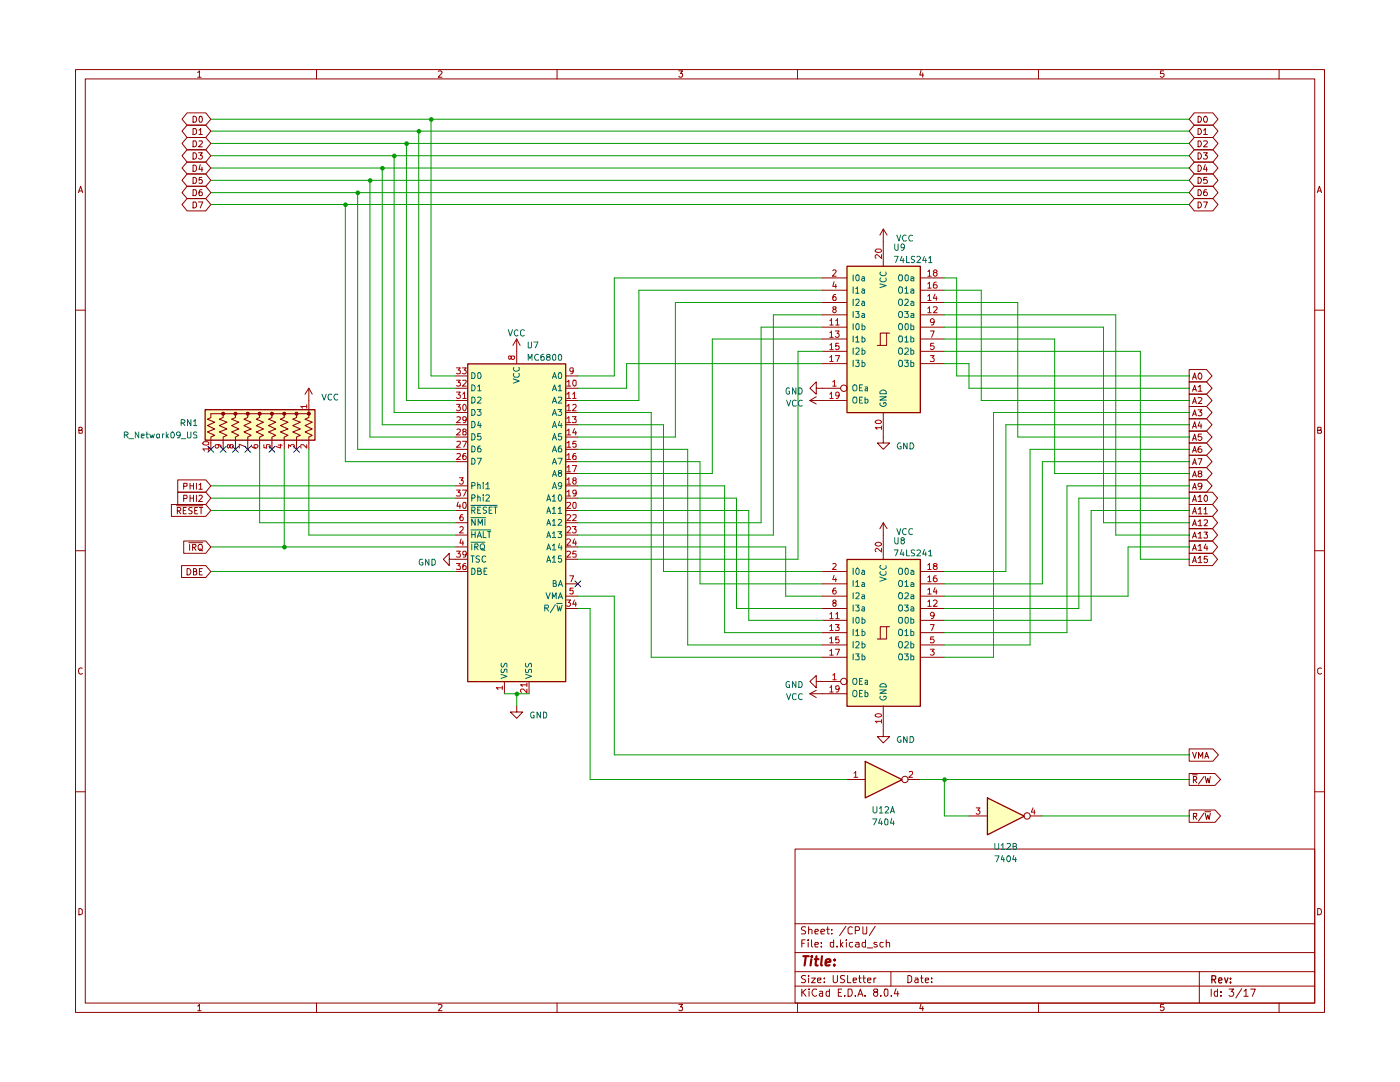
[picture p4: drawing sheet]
<svg xmlns="http://www.w3.org/2000/svg" width="279mm" height="216mm" viewBox="0 0 279 216" stroke-linecap="round" stroke-linejoin="round" font-family="sans-serif">
<g fill="none" stroke="#900000" stroke-width=".2">
<path d="M15.1 13.9h249.2v188.1h-249.2zM17 15.7h245.4v184.5h-245.4zM39.5 14.5l.3-.4v1.3M39.5 15.4h.6M63.2 13.9v1.8M87.5 14.2l.5-.1 .2 .3-.7 1h.7M111.2 13.9v1.8M135.5 14.1h.7l-.4 .5h.3v.7l-.5 .1-.1-.2M159.2 13.9v1.8M183.8 14.1l-.2 .9h.7M184.1 14.6v.8M207.3 13.9v1.8"/>
<path d="M232.2 14.1h-.6v.6l.6-.1 .1 .2v.4l-.2 .2h-.4l-.1-.2M255.3 13.9v1.8M15.7 38.4l.4-1.2 .4 1.2M15.7 38.1h.6M262.9 38.4l.4-1.2 .4 1.2M263.1 38.1h.6M15.1 61.9h1.9M262.4 61.9h1.9M15.7 85.9h.5l.2-.3-.1-.3h-.6v1.1h.6l.1-.5h-.2M263 85.9l.6-.1v-.5h-.6v1.1h.7v-.4v-.1h-.3M15.1 109.9h1.9M262.4 109.9h1.9"/>
<path d="M16.4 133.3a.58 .58 0 0 0-.8 .6 .58 .58 0 0 0 .8 .6v-.1M263.7 133.3h-.3l-.4 .2 .1 .9 .3 .1 .3-.1M15.1 158h1.9M262.4 158h1.9M158.7 169.4h103.7v30.8h-103.7zM15.7 181.3l.6 .1 .1 .2v.7l-.4 .2h-.3zM158.7 196.8h103.7M158.7 193.9h103.7M158.7 190.1h103.7M158.7 184.3h103.7M160 197.4v1.4M160 188.2h.5"/>
<path d="M160.2 198l.7 .8M160.7 187.5h-.7v1.5M160.8 194.7l-.6-.1-.3 .3a.74 .74 0 0 0 .8 .6l.1 .3-.3 .3-.6-.1M160.8 185l-.6-.1-.2 .2v.4l.5 .2 .3 .4-.2 .3h-.7M160.9 197.4l-.9 .7M161.3 187.5v.2M161.3 188v1M161.4 194.6v.2M161.4 185.6l.2-.2 .5 .2v.8M161.4 184.9v1.5M161.4 195.2v.9M161.5 197.4h.1"/>
<path d="M161.5 197.8v1M162 195.2h.7l-.7 .9h.7M162 187.5v1.3l.1 .2M162.6 188.5l.7-.1-.1-.4h-.5l-.1 .2v.6l.2 .2 .4-.1M162.6 185.9l.7-.1-.1-.4h-.4l-.2 .2v.6l.1 .2h.5M163 197.4h-.6a.79 .79 0 0 0-.3 .8 .79 .79 0 0 0 .6 .6l.3-.2M163.2 195.6l.6-.1v-.3h-.6v.1v.7h.6M163.6 197.9h.6v.9M163.8 185.9l.8-.1-.1-.3-.4-.1-.3 .2 .1 .8h.6M163.9 188.8v.2M163.9 188v.2M164.2 198.1l-.6 .2-.1 .2 .2 .3 .5-.1"/>
<path d="M164.5 195.9v.2M164.5 195.2v.1M164.9 185.4h.6M165.2 184.9v1.3l.1 .2h.2M165.5 197.9l-.4-.1-.3 .3 .1 .6h.6M165.5 197.4v1.4M166 186.3v.1M166 185.5v.1M166.3 194.6l.1 1.4a.52 .52 0 0 0 .7-.2v-1.2M166.4 188l-.7 .1v.7l.2 .2 .5-.1M166.4 187.5v1.5M167 188.8v.2"/>
<path d="M167.3 198h.5M167.7 187.5v1.5M167.8 188.4l.4 .6M168 197.4h-.7v1.4h.7M168.2 188l-.5 .6M168.6 198.6v.2M168.6 194.7h-.8a.57 .57 0 0 0 .1 .6 .57 .57 0 0 0 .6 .2l.1 .3a.6 .6 0 0 1-.9 .2M168.8 184.8l-1.2 1.9M168.9 187.5v.2M168.9 188v1M169.2 194.6v1.5h.6M169.2 197.4h.6a.94 .94 0 0 1-.1 1.4h-.5z"/>
<path d="M170.1 185.1l-.4-.2-.5 .4 .1 .9 .2 .2 .6-.1M170.2 188h-.5l-.2 .3v.4l.3 .3 .4-.1M170.3 195.6l.6-.1v-.3h-.6v.1v.7h.6M170.7 198.6v.2M170.7 185.7h.6a.41 .41 0 0 0 .2-.4 .41 .41 0 0 0-.2-.4h-.6v1.5M170.8 188h.6v1M171.2 198.8l.5-1.4 .5 1.4M171.4 195.2h.5M171.4 198.4h.6M171.4 188.4h-.5l-.2 .2v.2l.2 .2 .5-.1M171.5 194.6v1.2l.4 .3M172.2 184.9l.1 1.5h.6l.1-1.5"/>
<path d="M172.2 195.2h.5M172.4 194.6v1.2l.2 .3h.1M172.6 198.6v.2M172.7 188h-.5l-.2 .3v.4l.3 .3 .4-.1M172.7 187.5v1.5M173.1 189.1h1.1M173.1 195.6l.7-.1-.1-.3h-.5l-.1 .1 .1 .7h.5M174.4 195.2v.9M174.7 198l-.4-.3 .2-.3h.6l.1 .3-.3 .3a.45 .45 0 0 0-.5 .1 .45 .45 0 0 0 0 .5l.1 .1a.44 .44 0 0 0 .6-.1 .44 .44 0 0 0-.2-.6M174.7 184.8l-1.2 1.9M174.8 195.2h-.2l-.2 .2M175 188h-.5l-.1 .3 .6 .3 .1 .2-.3 .2-.4-.1"/>
<path d="M175.8 198.6v.2M176.3 188h-.5l-.2 .3v.4l.3 .3 .4-.1M176.5 197.4h.5l.2 .2v.9l-.3 .3a.99 .99 0 0 1-.4-1.4zM176.9 188.1l.6-.1v1M176.9 187.5v1.5M177.8 193.9v2.9M177.9 198.6v.2M178.8 197.3l-.3 1h.9M179.2 197.8v1M181.2 194.6h.3l.4 .4v.7l-.4 .4h-.3zM182.6 195.2h.5l.1 .9M183.2 195.5h-.5l-.2 .2 .2 .4 .5-.1"/>
<path d="M183.7 195.2h.5M183.9 194.6v1.2l.3 .3M184.7 195.6l.6-.1v-.3h-.6v.1v.7h.6M185.9 195.9v.2M185.9 195.2v.1M239.4 193.9v6.3M241.7 197.4v1.4M243 197.9l-.4-.1-.3 .3 .1 .6h.6M243 197.4v1.4M243.7 198.6v.2M243.7 197.9v.1M245.3 197.4h.9l-.5 .5h.3l.2 .2-.1 .5-.1 .2h-.5l-.2-.2"/>
<path d="M247.8 197.3l-1.2 1.8M248.2 197.8l.5-.4v1.4M248.2 198.8h.9M249.6 197.4h.9l-.6 1.4M263 181.3a.65 .65 0 0 1 .7 .6 .65 .65 0 0 1-.7 .6zM39.5 200.7l.3-.3v1.3M39.5 201.7h.6M63.2 200.2v1.8M87.5 200.5l.5-.1 .2 .3-.7 1h.7M111.2 200.2v1.8M135.5 200.4h.7l-.4 .5h.3v.7l-.5 .1-.1-.2M159.2 200.2v1.8"/>
<path d="M183.8 200.3l-.2 1h.7M184.1 200.8v.9M207.3 200.2v1.8M232.2 200.4h-.6v.6l.6-.1 .1 .2v.3l-.2 .3h-.4l-.1-.2M255.3 200.2v1.8"/>
</g>
<path d="M241.9 195.5l.6-.1 .1-.6-.7-.1v1.4M242.2 195.5l.4 .6M243.2 195.6l.7-.1-.2-.4-.4 .1-.1 .7 .2 .2 .4-.1M244.4 195.1l.3 1 .4-1M245.6 196v.1M245.6 195.2v.2" fill="none" stroke="#900000" stroke-width=".25"/>
<path d="M160.3 190.8h1.1M160.8 190.8l-.2 1.9M161.9 191.4l-.1 1.3M162 190.8v.2M162.6 191.4h.8M162.9 190.8l-.1 1.8 .4 .1M164 190.8l-.1 1.6 .1 .3M164.8 192.1l.9-.2v-.4a.6 .6 0 0 0-.9 .1v1h.8M166.5 192.5v.2M166.6 191.5v.1" fill="none" stroke="#900000" stroke-width=".42"/>
<g fill="#feffba">
<path d="M169 111.6h14.6v29.3h-14.6z"/>
<path d="M93.3 72.6h19.6v63.4h-19.6z"/>
<path d="M169 53.1h14.6v29.2h-14.6z"/>
<path d="M172.6 151.9l7.4 3.6-7.4 3.7z"/>
<path d="M197 159.2l7.4 3.6-7.4 3.7z"/>
<path d="M40.9 81.7h21.9v6.1h-21.9z"/>
</g>
<g fill="none" stroke="#900000" stroke-width=".2">
<path d="M37.3 34.7h3.8l1 1.3-1 1.2h-3.8l-1-1.2zM37.3 37.2h3.8l1 1.2-1 1.2h-3.8l-1-1.2zM37.3 27.4h3.8l1 1.2-1 1.3h-3.8l-1-1.3zM37.3 29.9h3.8l1 1.2-1 1.2h-3.8l-1-1.2zM37.3 25h3.8l1 1.2-1 1.2h-3.8l-1-1.2zM37.3 22.5h3.8l1 1.3-1 1.2h-3.8l-1-1.2zM37.3 32.3h3.8l1 1.2-1 1.2h-3.8l-1-1.2zM37.3 39.6h3.8l1 1.2-1 1.3h-3.8l-1-1.3zM38.5 35.4h.4l.3 .2v.7l-.2 .3h-.5zM38.5 37.8h.5l.2 .3v.7l-.2 .2h-.5zM38.5 28.1h.5l.2 .3v.6l-.3 .3h-.4zM38.5 30.5h.4l.3 .3v.6l-.3 .3h-.4z"/>
<path d="M38.5 25.7h.5l.2 .2v.7l-.3 .2h-.4zM38.5 23.2h.4l.3 .3v.6l-.2 .3h-.5zM38.5 32.9l.5 .1 .2 .3v.6l-.3 .3h-.4zM39.6 30.5h.8l-.4 .5 .3 .1v.6h-.5l-.2-.1M39.7 28.2l.6-.1 .1 .3-.8 .9h.8M39.7 26l.3-.3v1.1M39.7 26.8h.7M39.8 23.3l.3-.1a.86 .86 0 0 1 .1 1.2l-.4-.1zM40 32.9l-.3 .9h.8M40.3 35.4h-.5l-.1 .6 .2-.2 .4 .1v.7l-.6-.1M40.3 37.8h-.3l-.3 .6 .1 .6h.5a.43 .43 0 0 0 0-.5 .43 .43 0 0 0-.5-.1l-.1 .1M40.3 33.4v.8"/>
<path d="M238.3 34.7h3.8l1 1.3-1 1.2h-3.8l-1-1.2zM238.3 32.3h3.8l1 1.2-1 1.2h-3.8l-1-1.2zM238.3 37.2h3.8l1 1.2-1 1.2h-3.8l-1-1.2zM238.3 22.5h3.8l1 1.3-1 1.2h-3.8l-1-1.2zM238.3 39.6h3.8l1 1.2-1 1.3h-3.8l-1-1.3zM238.3 25h3.8l1 1.2-1 1.2h-3.8l-1-1.2zM238.3 29.9h3.8l1 1.2-1 1.2h-3.8l-1-1.2zM238.3 27.4h3.8l1 1.2-1 1.3h-3.8l-1-1.3zM239.1 35.4a.66 .66 0 0 1 .7 .4 .66 .66 0 0 1-.3 .8h-.4zM239.1 32.9a.64 .64 0 0 1 .7 .7 .64 .64 0 0 1-.7 .6zM239.1 37.8h.4l.2 .3 .1 .4-.3 .5h-.4zM239.1 23.2a.66 .66 0 0 1 .7 .4 .66 .66 0 0 1-.3 .8h-.4z"/>
<path d="M239.1 25.7h.4a.66 .66 0 0 1 .3 .7 .66 .66 0 0 1-.7 .4zM239.1 30.5a.64 .64 0 0 1 .7 .6 .64 .64 0 0 1-.7 .6zM239.1 28.1h.4a.66 .66 0 0 1 .3 .8 .66 .66 0 0 1-.7 .4zM240.2 26l.3-.3v1.1M240.2 30.5h.8l-.5 .5 .4 .1 .1 .4-.3 .2h-.3l-.2-.1M240.2 28.2l.6-.1 .2 .2-.1 .3-.7 .7h.8M240.2 26.8h.8M240.4 23.3l.2-.1a.84 .84 0 0 1 .2 1.2l-.4-.1a.78 .78 0 0 1 0-1zM240.5 32.9l-.3 .9h.8M240.8 37.8l-.4 .1-.2 .9 .2 .2 .5-.1 .1-.4-.3-.2h-.2l-.3 .2M240.8 33.4v.8M240.9 35.4h-.6l-.1 .6 .2-.2h.3l.3 .3v.3l-.2 .2-.6-.1"/>
<path d="M38.5 40.3h.5l.2 .3v.6l-.3 .3h-.4zM39.6 40.3h.9l-.5 1.2M164.1 57.9h4.9M164.1 55.5h4.9M176.3 45.7v7.4M176.3 45.7l-.7 1.2M176.3 45.7l.7 1.2M183.6 57.9h4.9M183.6 55.5h4.9M239.1 40.3h.4a.66 .66 0 0 1 .3 .8 .66 .66 0 0 1-.7 .4zM240.2 40.3h.8l-.5 1.2M61.6 77.5l.7 1.2"/>
<path d="M61.6 77.5v2.4M61.6 77.5l-.7 1.2M90.9 79.9h2.4M90.9 77.5h2.4M90.9 75h2.4M103.1 67.6l-.7 1.3M103.1 67.6v5M103.1 67.6l.7 1.3M112.9 79.9h2.4M112.9 77.5h2.4M112.9 75h2.4M161.6 79.9l1.3 .7"/>
<path d="M161.6 79.9h7.4M162.9 77.5v-1.3l-1.3 1.3 1.3 1.2v-1.2h4.8M162.9 79.2l-1.3 .7M164.1 65.3h4.9M164.1 62.8h4.9M164.1 67.6h4.9M164.1 60.4h4.9M164.1 70.1h4.9M164.1 72.6h4.9M177 66.5h-1.3v2.4M177.5 66.5h-.5v2.4h-1.9M183.6 65.3h4.9"/>
<path d="M183.6 62.8h4.9M183.6 67.6h4.9M183.6 60.4h4.9M183.6 70.1h4.9M183.6 72.6h4.9M237.3 78.7h3.5l1.1 1.2-1.1 1.2h-3.5zM237.3 76.2h3.5l1.1 1.3-1.1 1.2h-3.5zM237.3 73.7h3.5l1.1 1.3-1.1 1.2h-3.5zM238 78.1l.4-1.2 .4 1.2M238 75.7l.4-1.3 .4 1.3M238.1 77.7h.6M238.1 75.3h.6"/>
<path d="M239.1 79.4l.6-.1 .2 .2-.1 .3-.7 .7h.8M239.1 77.2l.4-.3v1.2M239.1 78.1h.8M239.3 74.5l.1-.1a.68 .68 0 0 1 .5 .7 .68 .68 0 0 1-.5 .6 .81 .81 0 0 1-.1-1.2zM61.4 82.3h.4v.5h-.4zM90.9 82.3h2.4M90.9 84.8h2.4M90.9 87.2h2.4M90.9 89.7h2.4M90.9 92.1h2.4M90.9 96.9h2.4M90.9 99.4h2.4"/>
<path d="M112.9 82.3h2.4M112.9 84.8h2.4M112.9 87.2h2.4M112.9 89.7h2.4M112.9 92.1h2.4M112.9 94.5h2.4M112.9 96.9h2.4M112.9 99.4h2.4M176.3 82.3v6.1h1.2l-1.2 1.3-1.2-1.3h1.2M237.3 95.8h3.5l1.1 1.1-1.1 1.3h-3.5zM237.3 86h3.5l1.1 1.2-1.1 1.2h-3.5zM237.3 83.6h3.5l1.1 1.2-1.1 1.2h-3.5z"/>
<path d="M237.3 98.2h4.7l1 1.2-1 1.3h-4.7zM237.3 93.3h3.5l1.1 1.2-1.1 1.3h-3.5zM237.3 88.4h3.5l1.1 1.3-1.1 1.1h-3.5zM237.3 81.1h3.5l1.1 1.2-1.1 1.3h-3.5zM237.3 90.8h3.5l1.1 1.3-1.1 1.2h-3.5zM238 97.6l.4-1.2 .4 1.2M238 87.9l.4-1.3 .4 1.3M238 85.4l.4-1.2 .4 1.2M238 95.2l.4-1.2 .4 1.2M238 80.5l.4-1.2 .4 1.2M238 90.3l.4-1.2 .4 1.2M238 83l.4-1.2 .4 1.2"/>
<path d="M238 92.7l.4-1.2 .4 1.2M238.1 97.3h.6M238.1 87.5h.6M238.1 85.1h.6M238.1 99.7h.6M238.1 94.8h.6M238.1 80.2h.6M238.1 89.9h.6M238.1 82.6h.6M238.1 92.4h.6M239.1 99.1h.2l.2-.3v1.3M239.1 81.8h.8l-.5 .4 .4 .1 .1 .2-.1 .4h-.7"/>
<path d="M239.1 91.5h.8l-.5 1.2M239.4 94.5l-.3-.4 .2-.1h.4l.2 .2-.8 .5 .1 .4 .2 .1 .4-.1 .1-.2-.1-.3-.2-.1M239.4 84.2l-.3 .8h.8M239.7 89.1a.55 .55 0 0 0-.6 .5v.5l.2 .2h.4l.2-.2v-.4l-.2-.1h-.4l-.2 .1M239.7 84.6v.8M239.8 86.6h-.6l-.1 .6 .6-.1 .2 .2v.3l-.3 .3-.5-.2M239.9 96.9l-.2 .2h-.4l-.2-.2v-.3l.2-.2h.4a.88 .88 0 0 1-.2 1.2h-.2M240.5 98.9l.2-.1 .3 .3v.7l-.3 .3a.71 .71 0 0 1-.2-1.2zM90.9 114h2.4M90.9 106.8h2.4M90.9 101.9h2.4M90.9 104.3h2.4"/>
<path d="M90.9 109.1h2.4M90.9 111.6h2.4M112.9 119h2.4M112.9 116.5h2.4M112.9 106.8h2.4M112.9 101.9h2.4M112.9 104.3h2.4M112.9 109.1h2.4M112.9 111.6h2.4M164.1 119h4.9M164.1 116.5h4.9M164.1 114h4.9"/>
<path d="M176.3 104.3v7.3M176.3 104.3l-.7 1.2M176.3 104.3l.7 1.2M183.6 119h4.9M183.6 116.5h4.9M183.6 114h4.9M237.3 110.4h4.7l1 1.2-1 1.3h-4.7zM237.3 100.7h4.7l1 1.2-1 1.1h-4.7zM237.3 107.9h4.7l1 1.2-1 1.3h-4.7zM237.3 105.5h4.7l1 1.3-1 1.1h-4.7zM237.3 103h4.7l1 1.3-1 1.2h-4.7zM238 112.3l.4-1.3 .4 1.3"/>
<path d="M238 102.5l.4-1.2 .4 1.2M238 109.8l.4-1.2 .4 1.2M238 107.4l.4-1.2 .4 1.2M238 100.1l.4-1.3 .4 1.3M238 104.9l.4-1.2 .4 1.2M238.1 111.9h.6M238.1 102.1h.6M238.1 109.5h.6M238.1 107h.6M238.1 104.6h.6M239.1 111.4l.4-.4v1.3M239.1 101.6h.2l.2-.3v1.2"/>
<path d="M239.1 109l.4-.4v1.2M239.1 106.5l.4-.3v1.2M239.1 104.1l.4-.4v1.2M239.1 112.3h.8M239.1 102.5h.8M239.1 109.8h.8M239.1 107.4h.8M239.1 100.1h.8M239.1 104.9h.8M240.3 101.6h.2l.1-.3v1.2M240.3 106.2h.7l-.4 .4 .4 .2v.5h-.7M240.3 103.8h.7v.4l-.7 .7h.7"/>
<path d="M240.3 102.5h.7M240.6 108.5l-.3 .9h.7M240.9 109v.8M241 111h-.6l-.1 .6h.7v.5l-.2 .2h-.3l-.2-.2M100.7 136v2.4M105.6 136v2.4M112.9 121.4h2.4M161.6 138.4l1.3 .8M161.6 138.4h7.4M162.9 136v-1.2l-1.3 1.2 1.3 1.2v-1.2h4.8M162.9 137.8l-1.3 .6M164.1 123.8h4.9"/>
<path d="M164.1 121.4h4.9M164.1 126.2h4.9M164.1 128.7h4.9M164.1 131.1h4.9M177 125.1h-1.3v2.4M177.5 125.1h-.5v2.4h-1.9M183.6 123.8h4.9M183.6 121.4h4.9M183.6 126.2h4.9M183.6 128.7h4.9M183.6 131.1h4.9M103.1 140.9v1.2h1.2l-1.2 1.2-1.2-1.2h1.2"/>
<path d="M169 155.5h3.6M176.3 140.9v6.1h1.2l-1.2 1.3-1.2-1.3h1.2M181.2 155.5h2.4M237.3 154.3h5.2l1.1 1.2-1.1 1.2h-5.2zM237.3 149.4h4.8l1.1 1.2-1.1 1.3h-4.8zM238 150.1l.4 1.2 .4-1.2M238 154.6h.9M238.2 155.6l.6-.1v-.5l-.6-.1v1.3M238.4 155.6l.4 .6M239.2 151.3v-1.2l.4 .9 .4-.9v1.2M240.3 154.9l-1.1 1.6M240.5 151.3l.3-1.2 .4 1.2"/>
<path d="M240.5 154.9l.3 1.3 .2-.9 .3 .9 .3-1.3M240.5 151h.6M193.4 162.8h3.6M205.6 162.8h2.4M237.3 161.6h5.2l1.1 1.2-1.1 1.3h-5.2zM238.2 162.9h.6v-.6h-.6v1.2M238.4 162.9l.4 .6M240.3 162.2l-1.1 1.6M240.5 162h1.1M240.5 162.3l.3 1.2 .2-.9 .3 .9 .3-1.2"/>
<circle cx="168.4" cy="77.5" r=".64"/>
<circle cx="168.4" cy="136" r=".64"/>
<circle cx="180.6" cy="155.5" r=".64"/>
<circle cx="205" cy="162.8" r=".64"/>
</g>
<path d="M169 53.1h14.7v29.2h-14.7zM93.3 72.6h19.6v63.4h-19.6zM40.9 81.7h22v6.1h-22zM169 111.6h14.7v29.3h-14.7zM172.7 151.9l7.3 3.7-7.3 3.6zM197.1 159.2l7.3 3.7-7.3 3.7z" fill="none" stroke="#900000" stroke-width=".25"/>
<g fill="none" stroke="#006665" stroke-width=".2">
<path d="M170.3 54.9v1.1M170.3 57.2v1.3M170.3 59.7v1.3M170.8 57.6h.1l.2-.4v1.3M170.8 59.9l.1-.2h.4l.1 .2v.3l-.6 .8h.6M170.8 58.5h.6M170.9 54.9h.4l.1 .1v.8l-.2 .2a.75 .75 0 0 1-.3-1.1zM172 55.3l.4-.1 .2 .2v.6M172 57.7h.4l.2 .1v.7M172.6 55.5h-.5l-.1 .2 .1 .3h.5M172.6 58h-.5l-.1 .2 .1 .3 .5-.1M175.6 56.6l1.3 .4-1.3 .4"/>
<path d="M175.8 55.5h-.1a.42 .42 0 0 0 .2 .7l.8-.1 .2-.2-.1-.4M175.8 54.3l-.1 .1a.54 .54 0 0 0 .2 .6 .54 .54 0 0 0 .6-.1h.2l.2-.3-.1-.3M179.5 54.9h.4l.2 .1v.9l-.5 .1a.86 .86 0 0 1-.1-1.1zM179.6 59.7l.5 .2v.9l-.5 .2a.86 .86 0 0 1 0-1.3zM179.6 57.2l.5 .2v.9l-.5 .2a.86 .86 0 0 1 0-1.3zM180.6 59.9l.2-.2 .4 .1 .1 .4-.8 .8h.8M180.6 57.6l.3-.4v1.3M180.6 58.5h.7M180.7 54.9h.4l.2 .1v.8l-.3 .2h-.3zM181.8 57.7h.3l.3 .1v.7M181.8 55.3l.3-.1 .3 .2v.6M182.4 58l-.6 .1v.3h.6"/>
<path d="M182.4 55.5l-.6 .1v.4h.6M94.1 79.2h.5a.66 .66 0 0 1 .2 .8 .66 .66 0 0 1-.7 .4zM94.1 76.8a.66 .66 0 0 1 .7 .4 .66 .66 0 0 1-.2 .8h-.5zM94.1 74.3a.66 .66 0 0 1 .7 .5 .66 .66 0 0 1-.2 .7h-.5zM95.3 79.3l.5-.1 .2 .4-.8 .8h.8M95.3 77.1l.4-.3v1.2M95.3 78h.7M95.4 74.4l.2-.1a.75 .75 0 0 1 .2 1.2h-.3l-.2-.1zM102.4 75.6l1.2 .4-1.2 .5M102.5 74.5l-.1 .3 .3 .5h.7l.2-.3-.1-.5M102.5 73.3a.61 .61 0 0 0 .3 .8 .61 .61 0 0 0 .8-.3l-.1-.5M110.2 78l.5-1.2 .4 1.2"/>
<path d="M110.2 75.5l.5-1.2 .4 1.2M110.4 77.6h.5M110.4 75.2h.5M111.4 77.1l.4-.3v1.2M111.4 79.3l.6-.1 .1 .4-.8 .8h.8M111.4 78h.7M111.5 74.4l.3-.1a.91 .91 0 0 1 .1 1.2l-.4-.1zM170.3 77l.5-.2a.86 .86 0 0 1 .1 1.2h-.6l-.1-.4zM170.3 62.1v1.2M170.3 64.6v1.2M170.3 67.1v1.1M170.3 69.4v1.3"/>
<path d="M170.3 71.9v1.3M170.3 79.2h.6v.2a.65 .65 0 0 1-.4 1l-.3-.4zM170.8 67.4l.3-.3v1.1M170.8 69.6l.1-.2h.4l.1 .2v.4l-.6 .7h.6M170.8 71.9h.6l-.3 .5 .3 .1v.5l-.1 .2h-.4l-.1-.2M170.8 62.1h.6l-.3 .5 .3 .1v.5h-.6M170.8 68.2h.6M170.9 64.6a.34 .34 0 0 1 .5 .3v.8l-.5 .1a1.05 1.05 0 0 1 0-1.2zM171.5 77.4h.5M171.5 79.8h.5M172 64.6v1.2h.5l.1-.6-.1-.2h-.5M172 67.5l.4-.1 .2 .2v.6h-.6"/>
<path d="M172 69.9l.4-.1 .2 .3v.3l-.2 .3-.4-.1M172 72.4l.4-.1 .2 .3v.3l-.2 .3-.4-.1M172 60.2l.4-.1 .2 .2v.7M172 62.6h.5l.1 .1v.6h-.6v-.2l.6-.3M172 67.1v1.1M172 69.4v1.3M172 71.9v1.3M172.1 76.8h-.6v1.2h.6M172.1 79.2h-.6v1.2h.6M172.6 60.4l-.6 .2 .1 .4 .5-.1M172.6 77.2h.5v.8h-.5v-.4l.5-.1M172.6 79.7h.5l.1 .5a.36 .36 0 0 1-.6 .1"/>
<path d="M172.6 79.2v1.2M175.6 79.2h1.3l-1.3 .6h1.3M175.7 78.1a.66 .66 0 0 1 .8-.3 .66 .66 0 0 1 .4 .8h-1.3zM179.5 67.1h.4l.2 .1v.9l-.5 .1a.86 .86 0 0 1-.1-1.1zM179.5 64.6h.4l.2 .2v.8l-.2 .2h-.4l-.1-.2-.1-.6zM179.6 62.1l.5 .2v.9l-.2 .1h-.4a.86 .86 0 0 1 .1-1.2zM179.6 71.9l.5 .2v.9l-.5 .2a.86 .86 0 0 1 0-1.3zM179.6 69.4l.5 .2v.9l-.5 .2a.86 .86 0 0 1 0-1.3zM180.5 62.1h.8l-.5 .5 .5 .1v.5h-.8M180.5 71.9h.8l-.5 .5 .5 .1v.5l-.3 .2h-.3l-.2-.2M180.6 69.6l.2-.2 .4 .1 .1 .5-.8 .7h.8M180.6 67.4l.3-.3v1.1"/>
<path d="M180.6 68.2h.7M180.7 64.7l.4-.1 .2 .3v.6l-.2 .3-.4-.1zM181.8 62.6h.5l.1 .1v.6h-.6v-.3l.6-.2M181.8 60.2l.3-.1 .3 .2v.7M181.8 72.4h.6v.6l-.3 .2-.3-.1M181.8 69.9l.3-.1 .3 .2v.5l-.3 .2-.3-.1M181.8 67.5l.3-.1 .3 .2v.6h-.6M181.8 64.6v1.2h.5l.1-.7-.6-.1M181.8 67.1v1.1M181.8 69.4v1.3M181.8 71.9v1.3M182.4 60.4l-.6 .1v.4h.6"/>
<path d="M94.1 91.4a.66 .66 0 0 1 .7 .5 .66 .66 0 0 1-.2 .7h-.5zM94.1 89a.66 .66 0 0 1 .7 .4 .66 .66 0 0 1-.2 .8h-.5zM94.1 86.5a.64 .64 0 0 1 .7 .7 .64 .64 0 0 1-.7 .6zM94.1 84.1a.64 .64 0 0 1 .7 .6 .64 .64 0 0 1-.7 .6zM94.1 96.9h.6v-.5l-.6-.1v1.2M94.1 81.7h.5a.66 .66 0 0 1 .2 .8 .66 .66 0 0 1-.7 .4zM94.1 99.4l.6-.1v-.5l-.6-.1v1.3M95.2 91.4h.9l-.6 1.2M95.2 81.7h.8l-.4 .4 .3 .1 .1 .2-.1 .4h-.7M95.3 96.9l.2-.2 .3 .1v.7M95.3 99.2h.5v.8M95.3 96.3v1.2"/>
<path d="M95.3 98.7v1.3M95.6 84.1l-.3 .8h.8M95.8 89l-.5 .2v.9l.5 .1 .2-.2v-.3l-.2-.3h-.3l-.2 .3M95.8 84.5v.8M95.9 86.5h-.6v.6l.5-.1 .2 .2v.3l-.2 .3-.5-.2M96.4 96.3v.1M96.4 98.7v.2M96.4 96.7v.8M96.4 99.1v.9M96.9 96.7l.5-.4v1.2M96.9 98.9l.6-.2 .2 .3-.8 1h.8M96.9 97.5h.8"/>
<path d="M109.1 100l.4-1.3 .4 1.3M109.2 99.7h.6M110.2 80.4l.5-1.2 .4 1.2M110.2 82.9l.5-1.2 .4 1.2M110.2 85.3l.5-1.2 .4 1.2M110.2 87.8l.5-1.3 .4 1.3M110.2 90.2l.5-1.2 .4 1.2M110.2 92.6l.5-1.2 .4 1.2M110.2 95.1l.5-1.2 .4 1.2M110.2 97.5l.5-1.2 .4 1.2M110.2 99.1h.2l.2-.4v1.3M110.2 100h.7"/>
<path d="M110.4 80.1h.5M110.4 82.5h.5M110.4 85h.5M110.4 87.4h.5M110.4 89.8h.5M110.4 92.3h.5M110.4 94.7h.5M110.4 97.2h.5M111.3 81.7h.8l-.4 .4 .3 .1v.6h-.7M111.3 91.4h.9l-.5 1.2M111.7 84.1l-.3 .8h.8M111.7 94.4l-.3-.3 .1-.2h.5a.44 .44 0 0 1-.1 .4 .44 .44 0 0 1-.4 .2 .35 .35 0 0 0 0 .5 .35 .35 0 0 0 .6-.1 .35 .35 0 0 0-.3-.5"/>
<path d="M111.7 98.7a.68 .68 0 0 1 .4 .7 .68 .68 0 0 1-.4 .6l-.3-.5 .1-.6zM112 86.5h-.5l-.1 .6 .6-.1v.7l-.4 .1-.2-.2M112 89l-.4 .1-.2 .4 .1 .7h.5v-.7l-.3-.1-.3 .3M112 84.5v.8M112.1 96.9l-.1 .1h-.5v-.6l.3-.1 .3 .2-.2 1h-.4M175.7 80.4l-.1 .1a.64 .64 0 0 0 .6 .6 .64 .64 0 0 0 .7-.5l-.1-.3h-.4v.3M94 105.7h4M94 110.9h.7M94 108.2h2.8M94 100.8h5.2M94 103.3h2.9M94.1 113.4a.64 .64 0 0 1 .7 .6 .64 .64 0 0 1-.7 .6z"/>
<path d="M94.1 101.9l.6-.1v-.5l-.6-.1v1.2M94.1 106.1v1.2M94.1 108.5v1.2M94.1 106.7h.7M94.3 110.9v1.3M94.4 101.9l.4 .5M94.7 109.1h.6v-.6h-.6v1.2M94.8 103.6v1.2l-.7-1.2v1.2M94.8 106.1v1.2M95 109.1l.4 .6M95.2 107.3l.5-1.2 .4 1.2M95.3 114h.5l.2-.4-.2-.2h-.5v1.2h.5l.3-.4-.3-.2"/>
<path d="M95.3 106.9h.6M95.3 101.8h.5M95.4 104.8v-1.2l.4 .9 .5-.9v1.2M95.7 111l-.5-.1-.2 .3 .2 .3 .5 .2v.3l-.2 .2-.5-.1M95.9 108.7l.2-.2h.4a.86 .86 0 0 1-.1 1.2l-.5-.1zM95.9 101.2h-.6v1.2h.6M96.1 109.5h.3l.2 .3h.2M96.4 106.1v1.2h.6M96.6 114h.3M96.8 103.6v1.2M96.9 111.1l-.2-.2a.65 .65 0 0 0-.5 .6 .65 .65 0 0 0 .5 .7l.2-.2M97.1 101.3h-.7v.4l.7 .3-.2 .4h-.5"/>
<path d="M97.2 113.4h-.6v1.2h.6M97.3 106.1h.7M97.6 106.1v1.2M97.6 101.8h.4M98.2 101.2h-.6v1.2h.6M98.6 101.2h.6M98.9 101.2v1.2M109 118.3l.4 1.2 .4-1.2M109.1 102.4l.4-1.2 .4 1.2M109.1 104.8l.4-1.2 .4 1.2M109.1 107.3l.4-1.2 .4 1.2M109.1 109.7l.4-1.2 .4 1.2"/>
<path d="M109.1 112.2l.4-1.3 .4 1.3M109.2 106.9h.6M109.2 102h.6M109.2 104.5h.6M109.2 109.4h.6M109.2 111.8h.6M110.2 101.5h.2l.2-.3v1.2M110.2 104l.4-.4v1.2M110.2 106.4l.4-.3v1.2M110.2 108.9l.4-.4v1.2M110.2 111.3l.4-.4v1.3M110.2 119.5v-1.2l.4 .8 .4-.8v1.2"/>
<path d="M110.2 102.4h.7M110.2 104.8h.7M110.2 107.3h.7M110.2 109.7h.7M110.2 112.2h.7M110.4 116.4l.5-.1v-.4l-.5-.1v1.2h.5l.2-.3-.4-.3M111.3 106.1h.8l-.4 .4 .3 .1v.6h-.7M111.4 101.5l.4-.3v1.2M111.4 103.7l.4-.1 .3 .4-.8 .8h.8M111.4 119.5l.4-1.2 .5 1.2M111.4 117l.4-1.2 .5 1.2M111.4 102.4h.7"/>
<path d="M111.5 119.1h.6M111.5 116.7h.6M111.7 108.5l-.3 .8h.8M112 110.9h-.5l-.1 .6h.6v.6l-.4 .1-.2-.2M112 108.9v.8M170.3 113.4v1.2M170.3 115.8v1.2M170.3 118.3v1.2M170.8 116.2l.3-.4v1.2M170.8 118.4h.6v.4l-.6 .7h.6M170.8 117h.6M170.9 113.5l.3-.1 .2 .2v.8l-.2 .2a.71 .71 0 0 1-.3-1.1z"/>
<path d="M172 113.9l.4-.1 .2 .2v.6M172 116.3l.4-.1 .2 .2v.6h-.6v-.2l.6-.3M172 118.7h.5l.1 .2v.6h-.6v-.5h.6M172.6 114l-.6 .3 .1 .3h.5M175.6 115.1l1.3 .5-1.3 .4M175.8 114l-.1 .1a.54 .54 0 0 0 .2 .6 .54 .54 0 0 0 .6 0h.2l.2-.3-.1-.4M175.8 112.9l-.2 .2a.61 .61 0 0 0 .7 .5 .61 .61 0 0 0 .5-.7M179.6 118.3l.5 .1v.9l-.2 .2h-.4l-.1-.2a.82 .82 0 0 1 .2-1zM179.6 115.8l.5 .2v.8l-.2 .2h-.4a.86 .86 0 0 1 .1-1.2zM179.6 113.4l.5 .1v1l-.5 .1a.86 .86 0 0 1 0-1.2zM180.6 118.4h.7v.4l-.8 .7h.8M180.6 116.2l.3-.4v1.2"/>
<path d="M180.6 117h.7M180.8 113.4l.5 .2v.8l-.3 .2a.75 .75 0 0 1-.2-1.2zM181.8 118.7h.5l.1 .2v.6h-.6v-.5h.6M181.8 116.3l.3-.1 .3 .2v.6h-.6v-.3l.6-.2M181.8 113.9l.3-.1 .3 .2v.6M182.4 114l-.6 .2v.4h.6M100 134.5l1.2 .5-1.2 .4M100.1 133.5v.7h.4l.2-.6 .1-.1 .4 .1v.6M100.1 132.3v.7h.4l.2-.5 .3-.2 .2 .2v.6M104.9 134.5l1.2 .5-1.2 .4M104.9 133.5l.1 .7h.3l.4-.7 .4 .3-.1 .4M104.9 132.3v.6l.2 .2 .4-.3v-.2l.2-.3 .3 .1v.7"/>
<path d="M108.7 121.3h.6l.2-.4-.2-.2h-.6v1.2M109.1 121.3l.4 .6M110.8 120.6l-1 1.7M111.1 120.4h1.1M111.2 120.7l.2 1.2 .3-.8 .1 .8 .4-1.2M170.3 120.7v1.2M170.3 123.2v1.2M170.3 125.6v1.2M170.3 128v1.3M170.3 130.5v1.2M170.3 137.8h.5a.86 .86 0 0 1 0 1.2 .46 .46 0 0 1-.6-.4zM170.8 125.9h.1l.2-.3v1.2"/>
<path d="M170.8 128.2l.1-.2h.4l.1 .2v.3l-.6 .8h.6M170.8 130.5h.6l-.3 .4 .3 .2v.5h-.6M170.8 120.7h.6l-.3 .5 .3 .1v.5h-.6M170.8 126.8h.6M170.9 123.2h.4l.1 .2v.7l-.2 .3a.75 .75 0 0 1-.3-1.2zM171.5 135.9h.5M171.5 138.3h.5M172 123.6l.4-.1 .2 .3v.5h-.6M172 126.1l.4-.1 .2 .2v.4l-.2 .2-.4-.1M172 128.5l.4-.1 .2 .3v.3l-.2 .3-.4-.1M172 130.5v1.2h.5l.1-.2v-.5l-.6-.1M172 121.2h.5l.1 .7"/>
<path d="M172 123.2v1.2M172 125.6v1.2M172 128v1.3M172.1 135.4h-.6v1.2h.6M172.1 137.8h-.6v1.2h.6M172.6 121.4l-.6 .1v.2l.1 .2 .5-.1M172.6 135.8h.5v.8M172.6 138.3l.4-.1 .2 .2-.1 .5h-.5M172.6 137.8v1.2M173.1 136.1h-.5v.4h.5M175.6 137.7h1.3l-1.3 .6h1.3M175.7 138.9a.54 .54 0 0 0 .1 .7 .54 .54 0 0 0 .6 .1l.5-.4-.1-.4h-.4v.2"/>
<path d="M175.7 136.7a.66 .66 0 0 1 .7-.3 .66 .66 0 0 1 .5 .7h-1.3zM179.5 120.7h.4l.2 .2v.9l-.5 .1a.86 .86 0 0 1-.1-1.2zM179.5 123.2h.4l.2 .2v.8l-.5 .2a.86 .86 0 0 1-.1-1.2zM179.6 130.5l.5 .1v.9l-.2 .2h-.4a.86 .86 0 0 1 .1-1.2zM179.6 128l.5 .2v.8l-.3 .3h-.2a.86 .86 0 0 1 0-1.3zM179.6 125.6l.5 .1v1l-.5 .1a.86 .86 0 0 1 0-1.2zM180.5 120.7h.8l-.5 .5 .5 .1v.5h-.8M180.5 130.5h.8l-.5 .4 .5 .2v.5h-.8M180.6 128.2l.4-.2 .3 .2v.3l-.8 .8h.8M180.6 125.9l.3-.3v1.2M180.6 126.8h.7M180.7 123.3l.4-.1 .2 .2v.7l-.3 .3-.3-.1z"/>
<path d="M181.8 121.2a.36 .36 0 0 1 .6 .1v.6M181.8 130.5v1.2h.5l.1-.7-.6-.1M181.8 128.5h.6v.6l-.3 .2-.3-.1M181.8 126.1l.3-.1 .3 .2v.5l-.3 .1-.3-.1M181.8 123.6l.3-.1 .3 .2v.6h-.6M181.8 123.2v1.2M181.8 125.6v1.2M181.8 128v1.3M182.4 121.4l-.6 .1v.3h.6"/>
<circle cx="170.6" cy="135.9" r=".57"/>
</g>
<g fill="none" stroke="#b90000" stroke-width=".2">
<path d="M166.2 54l.4-.2 .3 .4-.8 .9h.8M166.5 56.2l-.3 .9h.8M166.8 58.8h-.4l-.2 .5 .1 .6h.5v-.6l-.3-.1-.3 .2M166.8 56.7v.8M174.7 50l.2-.3h.8l.2 .3a.68 .68 0 0 1-.6 .4 .68 .68 0 0 1-.6-.4zM175.9 50.8v.8l-.9-.8-.3 .3v.3l.1 .2M185.2 59.1l.3-.3v1.1M185.2 56.6l.3-.3v1.2M185.2 54.2l.3-.4v1.3M185.2 59.9h.6M185.2 57.5h.6M185.2 55.1h.6"/>
<path d="M186.5 54.4l-.2-.3 .2-.3h.3l.2 .4-.7 .4v.3l.2 .2h.3l.2-.2v-.3l-.2-.2M186.6 58.7l-.3 .8h.7M186.9 56.3l-.5 .1a.94 .94 0 0 0 0 1.1h.5l.1-.2v-.3l-.1-.2h-.5l-.1 .2M186.9 59.2v.7M91.1 78.2h.8l-.5 .5 .5 .1v.5l-.3 .2h-.3l-.2-.2M91.1 75.9h.8l-.5 .4 .5 .1v.6h-.8M91.1 73.4h.8l-.5 .4 .5 .2v.5h-.8M92.3 73.4h.7l-.4 .4 .4 .1v.6h-.7M92.4 78.7l.3-.5v1.3M92.4 75.9h.6v.3l-.7 .8h.7M92.4 79.5h.6M102 71.2l.1-.2h.5l.1 .2-.1 .4-.4 .1-.3-.7-.4 .1v.4l.2 .2 .3-.2"/>
<path d="M113.1 76.2l.4-.3v1.1M113.1 78.7l.4-.5v1.3M113.1 77h.8M113.1 79.5h.8M114.3 78.7l.3-.5v1.3M114.3 79.5h.7M114.4 75.9h.4l.2 .1v.8a.35 .35 0 0 1-.4 .2 .35 .35 0 0 1-.3-.4zM114.4 73.9l-.2 .3h-.2l-.3-.3 .1-.4h.6v.8l-.5 .3M165.6 64l.3-.4v1.3M165.6 66.4l.3-.4v1.3M165.6 68.8l.3-.3v1.3M165.6 71.3l.3-.3v1.1"/>
<path d="M165.6 78.7l.3-.5v1.3M165.6 79.5h.7M165.6 64.9h.7M165.6 67.3h.7M165.6 69.8h.7M165.6 72.1h.7M166.2 76.2l.3-.3v1.1M166.2 77h.7M166.5 61.7l-.3-.2 .1-.3h.5a.44 .44 0 0 1-.1 .5 .44 .44 0 0 1-.4 .1 .35 .35 0 0 0 0 .5 .35 .35 0 0 0 .5-.1 .35 .35 0 0 0-.2-.5M166.7 66h.8l-.5 .5h.4v.7l-.5 .1-.2-.2M166.7 71h.9l-.6 1.1M166.8 64l.3-.4v1.3"/>
<path d="M166.8 64.9h.7M167.4 68.5h-.6v.6l.6-.1 .1 .2-.1 .5-.4 .1-.2-.2M167.5 78.8l-.1 .2-.6-.1 .1-.6 .3-.1 .2 .2a.85 .85 0 0 1-.3 1.1h-.2M185.2 61.6l.3-.4v1.2M185.2 62.4h.6M185.7 71h.7l-.4 .4 .4 .2v.4l-.1 .1h-.6M185.7 66h.7l-.5 1.3M186.3 61.3l.6-.1 .1 .2-.1 .3-.6 .7h.7M186.4 68.5h-.6l-.1 .6 .6-.1 .1 .2v.3l-.2 .3-.5-.2M186.4 64.2l-.1 .1h-.5l-.1-.1v-.4l.2-.2h.3a.87 .87 0 0 1-.1 1.3h-.3M91.1 80.7h.8l-.5 .5 .5 .1v.5l-.3 .2h-.3l-.2-.2M91.1 97.8h.8l-.5 .4 .5 .2v.5h-.8"/>
<path d="M91.2 90.6l.6-.1 .1 .5-.8 .7h.8M91.2 88.1h.6l.1 .5-.8 .6h.8M91.2 85.7h.7v.4l-.8 .7h.8M91.2 83.2h.7v.5l-.8 .6h.8M91.7 95.3h.8l-.5 .5h.4v.7l-.5 .1-.2-.2M92.3 88.1h.8l-.6 1.1M92.3 97.8h.8l-.6 1.2M92.5 86.1l-.1-.1v-.3h.6v.3l-.6 .2v.5l.6 .1v-.4l-.2-.3M92.6 80.7a.68 .68 0 0 1 .5 .6 .68 .68 0 0 1-.5 .7l-.2-.3v-.8zM93 90.5h-.5l-.1 .3v.8h.6v-.6l-.5-.1-.1 .3M93 83.7l-.2 .2-.4-.1v-.6l.4-.1 .2 .3-.1 .8-.4 .1M113.1 81h.2l.2-.3v1.3"/>
<path d="M113.1 83.5l.4-.4v1.2M113.1 85.9l.4-.3v1.2M113.1 88.4l.4-.3v1.1M113.1 90.8l.4-.3v1.2M113.1 93.2h.2l.2-.3v1.2M113.1 95.7h.2l.2-.4v1.3M113.1 98.1l.4-.3v1.2M113.1 82h.8M113.1 84.3h.8M113.1 86.8h.8M113.1 89.2h.8M113.1 91.7h.8"/>
<path d="M113.1 94.1h.8M113.1 96.6h.8M113.1 99h.8M114.2 83.1h.8l-.4 .6h.4v.5h-.8M114.2 92.9h.9l-.5 1.2M114.3 80.9l.2-.2h.3l.2 .2v.3l-.8 .8h.8M114.6 95.8h-.2l-.1-.2 .3-.3h.2l.2 .5-.6 .1-.1 .2 .1 .4 .2 .1 .4-.2v-.4l-.2-.2M114.6 85.5l-.3 .9h.8M114.9 90.5l-.4 .1-.2 .8 .3 .3 .4-.1v-.6l-.4-.1-.3 .3M114.9 86v.8M115 88.1h-.6l-.1 .5 .2-.1h.3l.2 .1v.6h-.7M115 98.3l-.2 .3-.4-.1v-.6h.6v.8l-.2 .3h-.4"/>
<path d="M174.8 84a.75 .75 0 0 1 1.1 .2l-.2 .3h-.8l-.2-.3zM175.9 85.3h-1.2l.3 .4M175.9 85v.7M91.1 112.4h.8l-.5 .5 .5 .1v.5h-.8M91.1 110h.8l-.5 .5 .5 .1v.5h-.8M91.4 100.2l-.2 .8h.7M91.8 105.2l.4-.1 .2 .1 .1 .3-.8 .8h.8M91.8 100.7v.7M92 107.5l-.2 .9h.7M92.4 102.7l-.5 .1-.1 .8a.35 .35 0 0 0 .3 .3 .35 .35 0 0 0 .4-.3v-.2a.35 .35 0 0 0-.4-.3 .35 .35 0 0 0-.3 .3M92.4 107.9v.9M92.5 100.3h.5v.7l-.1 .4h-.4l-.1-.2z"/>
<path d="M93 112.4h-.3l-.3 .3v.8l.6 .1v-.7h-.5l-.1 .2M93 110.5l-.2 .2h-.4v-.6l.4-.1 .2 .2-.1 .9-.4 .1M113.1 100.3l.6-.1 .2 .3-.8 .9h.8M113.1 102.8l.6-.1 .2 .2-.1 .3-.7 .7h.8M113.1 105.2l.2-.1h.3l.3 .2-.1 .4-.7 .6h.8M113.1 107.7l.2-.2h.3l.3 .3-.8 1h.8M113.1 110.1l.5-.1 .3 .2-.8 1h.8M113.1 119.7h.8l-.4 .5 .3 .1 .1 .4-.3 .3h-.3l-.2-.2M113.7 114.9h.8l-.5 1.2M114.2 105.1h.8l-.4 .5 .4 .1v.5l-.2 .1h-.4l-.2-.1M114.3 102.8l.6-.1 .1 .5-.8 .7h.8M114.4 100.3l.1-.1a.34 .34 0 0 1 .5 .3l-.1 .8-.4 .1-.2-.4z"/>
<path d="M114.4 117.3h-.6l-.1 .6h.7v.5h-.7M114.6 107.5l-.3 .9h.8M114.6 119.7l-.3 .9h.8M114.9 107.9v.9M115 110h-.6l-.1 .6 .6-.1 .1 .6h-.7M166.2 112.5l.4-.1 .3 .4-.8 .8h.8M166.5 114.8l-.3 .9h.8M166.8 117.3l-.4 .1-.2 .9a.35 .35 0 0 0 .3 .2 .35 .35 0 0 0 .4-.2v-.3a.35 .35 0 0 0-.4-.2 .35 .35 0 0 0-.3 .2M166.8 115.3v.8M174.8 108.4a.75 .75 0 0 1 1.1 .2 .71 .71 0 0 1-.6 .4 .71 .71 0 0 1-.6-.5zM175.9 109.4v.8l-.9-.8-.3 .2 .1 .5M185.2 117.7l.3-.4v1.2"/>
<path d="M185.2 115.2l.3-.3v1.2M185.2 112.8l.3-.4v1.2M185.2 118.5h.6M185.2 116.1h.6M185.2 113.6h.6M186.3 119.9l.1-.2h.4l.2 .3-.1 .3-.6 .7h.7M186.5 112.9l-.2-.2 .2-.3 .4 .1v.4a.48 .48 0 0 0-.5 .2 .48 .48 0 0 0 0 .5h.5l.1-.1-.1-.5-.1-.1M186.6 117.3l-.3 .8h.7M186.9 114.9l-.5 .1-.1 .8 .2 .3 .4-.1 .1-.4-.2-.3h-.3l-.2 .3M186.9 117.7v.8M100.2 137.2h-1.1l.3 .4M100.2 136.9v.7"/>
<path d="M105.2 137.5v.8l-.7-.8h-.4l-.2 .2v.3l.2 .2M105.2 136.7h-1.3l.3 .3M105.2 136.3v.7M114.9 120.1v.9M165.6 122.5l.3-.3v1.2M165.6 125l.3-.4v1.2M165.6 127.4l.3-.3v1.2M165.6 129.9l.3-.4v1.2M165.6 137.2l.3-.4v1.3M165.6 123.4h.7M165.6 125.8h.7M165.6 128.3h.7"/>
<path d="M165.6 130.7h.7M165.6 138.1h.7M166.2 134.7l.3-.3v1.2M166.2 135.6h.7M166.5 120.3l-.2-.1a.31 .31 0 0 1 .1-.4 .31 .31 0 0 1 .4 .1v.3l-.5 .1-.1 .2v.2l.3 .3 .3-.1 .1-.2-.1-.4h-.2M166.7 124.6h.8l-.5 .5h.4l.1 .2-.1 .5-.7-.1M166.7 129.5h.9l-.6 1.2M166.8 122.5l.3-.3v1.2M166.8 123.4h.7M167.4 127.1h-.6v.5a.45 .45 0 0 1 .6 .1 .45 .45 0 0 1 0 .6l-.6-.1M167.5 137.3a.42 .42 0 0 1-.7 .2l.1-.6a.36 .36 0 0 1 .6 .2v.4a.58 .58 0 0 1-.6 .6M185.2 120.1l.3-.4v1.3"/>
<path d="M185.2 121h.6M185.7 129.5h.7l-.4 .5 .4 .2v.4h-.7M185.7 124.6h.7l-.5 1.2M186.4 127.1h-.6l-.1 .6 .5-.2 .2 .3v.4h-.7M186.4 122.7l-.2 .2h-.4l-.1-.5 .2-.2h.3a.72 .72 0 0 1 .2 .7 .72 .72 0 0 1-.6 .5M170.4 154.3l.4-.4v1.2M170.4 155.1h.8M174.7 142.7a.75 .75 0 0 1 1.2 .1 .75 .75 0 0 1-1.2-.1zM175.9 143.9h-1.2l.3 .4M175.9 143.6v.7M181.4 154h.7v.4l-.7 .7h.7M194.8 161.2h.8l-.4 .5 .3 .1 .1 .4-.3 .3h-.3l-.2-.2"/>
<path d="M206.2 161.2l-.4 .9h.8M206.4 161.6v.9"/>
</g>
<path d="M61.4 82.3h.4v.5h-.4z" fill="#900000"/>
<path d="M59 82.3h.4v.5h-.4z" fill="none" stroke="#900000" stroke-width=".2"/>
<path d="M59 82.3h.4v.5h-.4z" fill="#900000"/>
<path d="M56.5 82.3h.4v.5h-.4z" fill="none" stroke="#900000" stroke-width=".2"/>
<path d="M56.5 82.3h.4v.5h-.4z" fill="#900000"/>
<path d="M54.1 82.3h.4v.5h-.4z" fill="none" stroke="#900000" stroke-width=".2"/>
<path d="M54.1 82.3h.4v.5h-.4z" fill="#900000"/>
<path d="M42.1 88.4v-1.2l.7-.3-1.4-.7 1.4-.6-1.4-.7 1.4-.7-1.4-.5 .7-.4v-.8h19.5v.8l-.7 .4 1.4 .5-1.4 .7 1.4 .7-1.4 .6 1.4 .7-.7 .3v1.2M44.5 82.5v.8l-.7 .4 1.5 .5-1.5 .7 1.5 .7-1.5 .6 1.5 .7-.8 .3v1.2M47 82.5v.8l-.8 .4 1.5 .5-1.5 .7 1.5 .7-1.5 .6 1.5 .7-.7 .3v1.2M49.4 82.5v.8l-.7 .4 1.4 .5-1.4 .7 1.4 .7-1.4 .6 1.4 .7-.7 .3v1.2M51.6 82.3h.4v.5h-.4zM51.8 82.5v.8l-.7 .4 1.5 .5-1.5 .7 1.5 .7-1.5 .6 1.5 .7-.8 .3v1.2M54.3 82.5v.8l-.7 .4 1.4 .5-1.4 .7 1.4 .7-1.4 .6 1.4 .7-.7 .3v1.2M56.7 82.5v.8l-.7 .4 1.5 .5-1.5 .7 1.5 .7-1.5 .6 1.5 .7-.8 .3v1.2M59.2 82.5v.8l-.8 .4 1.5 .5-1.5 .7 1.5 .7-1.5 .6 1.5 .7-.7 .3v1.2" fill="none" stroke="#900000" stroke-width=".2"/>
<path d="M51.6 82.3h.4v.5h-.4z" fill="#900000"/>
<path d="M49.2 82.3h.4v.5h-.4z" fill="none" stroke="#900000" stroke-width=".2"/>
<path d="M49.2 82.3h.4v.5h-.4z" fill="#900000"/>
<path d="M46.8 82.3h.4v.5h-.4z" fill="none" stroke="#900000" stroke-width=".2"/>
<path d="M46.8 82.3h.4v.5h-.4z" fill="#900000"/>
<path d="M44.3 82.3h.4v.5h-.4z" fill="none" stroke="#900000" stroke-width=".2"/>
<path d="M44.3 82.3h.4v.5h-.4z" fill="#900000"/>
<g fill="none" stroke="#900000" stroke-width=".2">
<path d="M61.6 79.9v2.4M35.5 95.8h5.6l1 1.1-1 1.3h-5.6zM35.5 98.2h5.6l1 1.2-1 1.3h-5.6zM36.7 97l.6-.1v-.4l-.6-.1v1.2M36.7 99.5h.5l.1-.2v-.3l-.1-.2h-.5v1.3M37.9 96.4v1.2M37.9 98.8v1.3M37.9 96.9h.7M37.9 99.4h.7M38.6 96.4v1.2M38.6 98.8v1.3M39.2 96.4v1.2"/>
<path d="M39.2 98.8v1.3M39.7 96.8l.3-.4v1.2M39.7 99l.4-.2 .3 .3-.8 1h.8M39.7 97.6h.7M42.1 88.4v1.3M44.5 88.4v1.3M47 88.4v1.3M49.4 88.4v1.3M51.8 88.4v1.3M54.3 88.4v1.3M56.7 88.4v1.3M59.2 88.4v1.3"/>
<path d="M61.6 88.4v1.3M34.2 100.7h6.9l1 1.2-1 1.1h-6.9zM35.2 100.9h5.3M35.4 101.9h.5l.2-.1v-.4l-.2-.1h-.5v1.2M35.6 101.9l.5 .6M36.2 112.9h4.9l1 1.1-1 1.2h-4.9zM36.6 101.9h.4M36.7 107.9h4.4l1 1.2-1 1.3h-4.4zM37.2 101.3h-.6v1.2h.6M37.3 113.5a.65 .65 0 0 1 .8 .6 .65 .65 0 0 1-.8 .6zM37.7 108.3h2.8M37.8 108.6v1.2"/>
<path d="M38.4 101.3h-.5l-.2 .1v.4l.6 .1 .1 .2-.1 .3-.2 .1-.4-.1M38.4 109.2l.6-.1v-.5h-.6v1.2M38.6 114h.6v-.4l-.2-.1h-.4v1.2l.6-.1 .1-.3-.3-.3M38.7 109.2l.4 .6M38.9 101.9h.4M39.5 101.3h-.6v1.2h.6M39.6 108.8l.2-.2h.4a.86 .86 0 0 1-.1 1.2l-.5-.2zM39.8 109.6h.2l.3 .3h.2M39.8 114h.4M39.8 101.3h.7M40.1 101.3v1.2M40.4 113.5h-.6v1.2h.6"/>
<path d="M89.7 111.6v-1.2l-1.2 1.2 1.2 1.3v-1.3h1.2"/>
</g>
<g fill="none" stroke="#b90000" stroke-width=".2">
<path d="M40.6 88.2l.9-.1 .2 .2v.3a.77 .77 0 0 1-1.2-.1zM41.7 89.6h-1.2l.3 .4M41.7 89.2v.8M43.4 88.7l.3 .2v.3l-.3 .2-.4-.1v-.6h.9l.2 .2v.3M45.9 88.9l.1-.2h.5l.1 .2-.1 .4-.4 .1-.4-.7-.3 .1v.4l.2 .2 .3-.2M49 89.2l-1.2-.6v.8M50.2 88.8l.2 .4 .8 .2 .3-.2-.2-.5-.6 .1v.4l.3 .2M52.7 88.7v.6l.6 .1-.1-.6 .6-.1 .1 .2v.3l-.1 .2M55.5 88.8h.8M56 88.6v.8l-1-.3M57.6 89.4v-.7l.4 .4 .2-.4h.5v.7M61.2 81.1h-1.2l.4 .3"/>
<path d="M61.2 88.7v.7l-.7-.7-.5 .1 .1 .6M61.2 80.8v.6"/>
</g>
<g fill="none" stroke="#009a00" stroke-width=".2">
<path d="M42.1 23.8h195.2M42.1 26.2h195.2M42.1 28.6h195.2M42.1 33.5h195.2M42.1 38.4h195.2M42.1 31.1h195.2M42.1 36h195.2M71.4 38.4v51.3h19.5M73.8 36v51.2h17.1M76.3 33.5v51.3h14.6M78.7 31.1v51.2h12.2M81.1 28.6v51.3h9.8"/>
<path d="M83.6 26.2v51.3h7.3M86 23.8v51.2h4.9M42.1 40.8h195.2M68.9 40.8v51.3h22M164.1 55.5h-41.5v19.5h-7.3M164.1 57.9h-36.6v22h-12.2M188.5 55.5h2.4v19.5h46.4M188.5 57.9h7.3v22h41.5M164.1 67.6h-21.9v26.9h-26.9M164.1 72.6h-39v4.9h-9.8M164.1 60.4h-29.3v26.8h-19.5M164.1 70.1h-4.8v41.5h-44"/>
<path d="M164.1 62.8h-9.8v44h-39M164.1 65.3h-12.2v39h-36.6M188.5 67.6h22v26.9h26.8M188.5 70.1h39.1v41.5h9.7M188.5 60.4h14.6v26.8h34.2M188.5 72.6h4.9v4.9h43.9M188.5 62.8h34.2v44h14.6M188.5 65.3h31.7v39h17.1M42.1 99.4h48.8M42.1 96.9h48.8M51.8 89.7v14.6h39.1M56.7 89.7v19.4"/>
<path d="M61.6 89.7v17.1h29.3M115.3 89.7h21.9v39h26.9M115.3 92.1h24.4v24.4h24.4M115.3 99.4h31.7v22h17.1M115.3 84.8h17.1v29.2h31.7M115.3 96.9h29.3v29.3h19.5M115.3 82.3h14.7v48.8h34.1M237.3 89.7h-31.7v39h-17.1M237.3 92.1h-29.3v24.4h-19.5M237.3 99.4h-22v22h-26.8M237.3 96.9h-24.4v29.3h-24.4M237.3 84.8h-36.6v29.2h-12.2"/>
<path d="M237.3 82.3h-39v48.8h-9.8M42.1 109.1h48.8M42.1 114h48.8M42.1 101.9h48.8M115.3 119h7.3v31.6h114.7M115.3 109.1h41.5v9.9h7.3M115.3 101.9h34.1v21.9h14.7M237.3 109.1h-12.2v9.9h-36.6M237.3 101.9h-19.5v21.9h-29.3M100.7 138.4h4.9M103.1 138.4v2.5M115.3 121.4h2.5v34.1h51.2"/>
<path d="M183.6 155.5h53.7M188.5 155.5v7.3h4.9M208 162.8h29.3"/>
</g>
<g fill="none" stroke="#08008a" stroke-width=".2">
<path d="M41.5 89.1l1.2 1.2M42.7 89.1l-1.2 1.2M43.9 89.1l1.2 1.2M45.1 89.1l-1.2 1.2M46.4 89.1l1.2 1.2M47.6 89.1l-1.2 1.2M48.9 89.1l1.1 1.2M50 89.1l-1.1 1.2M53.7 89.1l1.2 1.2M54.9 89.1l-1.2 1.2M58.6 89.1l1.2 1.2M59.8 89.1l-1.2 1.2"/>
<path d="M114.7 115.9l1.2 1.2M115.9 115.9l-1.2 1.2"/>
</g>
<g fill="#009a00">
<circle cx="103.2" cy="138.5" r=".47"/>
<circle cx="78.7" cy="31.1" r=".47"/>
<circle cx="86.1" cy="23.8" r=".47"/>
<circle cx="81.2" cy="28.7" r=".47"/>
<circle cx="83.6" cy="26.2" r=".47"/>
<circle cx="76.3" cy="33.6" r=".47"/>
<circle cx="188.5" cy="155.6" r=".47"/>
<circle cx="71.4" cy="38.5" r=".47"/>
<circle cx="69" cy="40.9" r=".47"/>
<circle cx="73.9" cy="36" r=".47"/>
<circle cx="56.8" cy="109.2" r=".47"/>
</g>
<g fill="none" stroke="#006665" stroke-width=".2">
<path d="M178.5 51.1h.7l-.5 1.3M178.6 48.7v1l.2 .3 .4-.2v-1.1M179 46.9l.4 1.2 .3-1.2M180 51.1l-.3 .9h.7M180.3 51.6v.8M180.5 49.3l-.2 .1h-.4l-.1-.5 .5-.2 .2 .2-.2 .9-.4 .2M180.8 47a.61 .61 0 0 0-.7 .3 .61 .61 0 0 0 .2 .8l.5-.1M180.9 51.1v1.3h.6M182.1 47l-.2-.1a.67 .67 0 0 0-.5 .5 .67 .67 0 0 0 .2 .7l.5-.1M182.5 51.2l-.5-.1-.1 .2v.3l.6 .5-.2 .3-.4-.1M183 51.3l.1-.2h.4l.2 .3-.7 1h.7M184.5 51.1l-.4 .9h.8"/>
<path d="M184.7 51.6v.8M185.3 51.5l.4-.4v1.3M185.3 52.4h.7M64.3 78.7l.4 1.1 .4-1.1M66.2 78.7h-.5a.67 .67 0 0 0-.3 .6 .67 .67 0 0 0 .6 .5h.2M67.4 78.7h-.5a.67 .67 0 0 0-.3 .6 .67 .67 0 0 0 .5 .5h.3M101.4 65.8l.5 1.3 .4-1.3M103.4 66l-.3-.2a.65 .65 0 0 0-.5 .6 .65 .65 0 0 0 .5 .7l.3-.2M104.6 66l-.4-.2-.3 .3v.6l.2 .3 .3 .1 .2-.2M105.4 71.9v-1.2l.3 .8 .5-.8v1.2M105.4 68.2l.1 1.2h.4l.2-.1v-1.1M106.5 68.2h.9l-.6 1.2"/>
<path d="M107.4 70.8a.61 .61 0 0 0-.7 .3 .61 .61 0 0 0 .2 .8l.5-.1M108.5 70.7h-.2l-.4 .3v.8l.6 .1v-.7l-.3-.1-.3 .3M109.3 71.2l-.2-.2 .2-.3 .4 .1v.3a.48 .48 0 0 0-.5 .2 .48 .48 0 0 0 0 .6h.4l.2-.2v-.2l-.2-.3M110.4 70.8l.3-.1 .2 .3v.7l-.2 .2-.3-.1a.78 .78 0 0 1 0-1zM111.5 70.8l.3-.1a.86 .86 0 0 1 .1 1.2l-.4-.1zM157 79.8l.4 1.2 .4-1.2M157.6 77.5l-.4-.1-.2 .2v.8a.36 .36 0 0 0 .6 .2v-.5h-.2M158.8 77.4v1.3l-.6-1.3v1.3M158.9 79.9h-.1a.45 .45 0 0 0-.6 .2v.7l.1 .2 .6-.1M159.4 77.4a.64 .64 0 0 1 .7 .6 .64 .64 0 0 1-.7 .7zM160.1 79.9l-.2-.1a.67 .67 0 0 0-.6 .6 .67 .67 0 0 0 .3 .6l.5-.1M24.8 86.8h.6l.2-.2-.1-.3-.7-.1v1.2"/>
<path d="M25.1 86.8l.5 .6M25.7 87.5h1M27.7 86.2v1.2l-.7-1.2v1.2M28.2 87l.6-.1-.1-.3h-.4l-.1 .2 .1 .6h.4M29.1 86.6h.5M29.3 86.2v1l.1 .2h.2M29.9 86.6l.2 .8 .3-.6 .2 .6 .2-.8M31.3 86.6l.5 .1-.1 .7h-.4zM32.4 86.6v.8M32.8 86.6h-.3l-.1 .2M33.2 86.2v1.2M33.3 87l.3 .4"/>
<path d="M33.6 86.6l-.4 .4M34.2 86.3l.3-.1a.84 .84 0 0 1 .1 1.2h-.3l-.2-.2zM36 86.7l-.3 .3h-.2l-.3-.3 .1-.4h.6a.98 .98 0 0 1-.2 1.1h-.3M36.2 84.4h.5l.2-.2-.1-.4-.6-.1v1.2M36.2 87.5h.9M36.5 84.4l.4 .5M37.4 86.2l.1 1.2h.5l.1-1.2M38.1 83.7v1.2l-.7-1.2v1.2M38.6 84.1l.3-.4v1.2M38.6 84.9h.7M39.3 86.3l-.4-.1-.3 .2 .1 .3 .6 .3v.3l-.7 .1M179.7 88.4h-.4l-.1 .2-.1 .5 .2 .5 .5-.1v-.4h-.2"/>
<path d="M181 88.4v1.2l-.7-1.2v1.2M181.6 88.4h.5l.2 .2 .1 .5-.3 .5h-.5zM84.3 111.6h-.4a.61 .61 0 0 0-.3 .8 .61 .61 0 0 0 .8 .3v-.4h-.2M85.6 111.6v1.2l-.7-1.2v1.2M86.2 111.6h.5l.2 .2v.7l-.4 .3h-.3zM178.5 109.7h.7l-.5 1.2M178.6 107.3v1l.2 .2 .4-.1v-1.1M179 105.5l.4 1.2 .3-1.2M180 109.6l-.3 1h.7M180 107.8l-.2-.1v-.3l.5-.1 .2 .3-.7 .3v.5l.2 .1h.3l.2-.2v-.3l-.2-.2M180.3 110.2v.7M180.8 105.6l-.5-.1a.61 .61 0 0 0-.2 .8 .61 .61 0 0 0 .7 .3"/>
<path d="M180.9 109.7v1.2h.6M182.1 105.6l-.5-.1a.61 .61 0 0 0-.3 .8 .61 .61 0 0 0 .8 .3M182.5 109.8h-.6v.4l.6 .4-.1 .3h-.5M183 109.8l.5-.1 .2 .3-.7 .9h.7M184.5 109.6l-.4 1h.8M184.7 110.2v.7M185.3 110.1l.4-.4v1.2M185.3 110.9h.7M157 138.4l.4 1.2 .4-1.2M157.6 136.1a.45 .45 0 0 0-.7 .1v.7l.2 .3h.5v-.5h-.2M158.8 136v1.2l-.6-1.2v1.2M158.9 138.5l-.6-.1-.1 .3v.7a.52 .52 0 0 0 .7 .1"/>
<path d="M159.4 136a.66 .66 0 0 1 .7 .4 .66 .66 0 0 1-.2 .8h-.5zM160.1 138.5l-.5-.1a.61 .61 0 0 0-.3 .8 .61 .61 0 0 0 .8 .3M106.6 142.2a.45 .45 0 0 0-.7 .1v.7l.2 .3h.5v-.6h-.2M107.9 142.1v1.2l-.7-1.2v1.2M108.5 142.1a.66 .66 0 0 1 .6 .4 .66 .66 0 0 1-.2 .8h-.4zM179.7 147h-.4a.67 .67 0 0 0-.2 .7 .67 .67 0 0 0 .5 .5l.2-.1v-.4h-.2M181 147v1.2l-.7-1.2v1.2M181.6 147h.5a.66 .66 0 0 1 .2 .8 .66 .66 0 0 1-.7 .4zM174.2 163.4h.8l-.6 1.2M174.2 161v1l.3 .2h.3l.2-.2v-1M175.5 161.3l.4-.3v1.2M175.5 162.2h.7"/>
<path d="M175.7 163.3l-.4 1h.8M175.9 163.8v.8M176.6 163.5l.4-.1 .2 .3v.7l-.2 .2-.4-.1zM176.6 161.1l.2-.1h.3l.3 .2-.8 1h.8M177.7 162.2l.4-1.2 .4 1.2M177.8 161.9h.6M178 163.3l-.3 1h.8M178.3 163.8v.8M198.5 170.8h.9l-.5 1.2M198.5 168.3v.9l.3 .3h.3l.2-.3v-.9M199.8 168.7l.4-.4v1.2M199.8 169.5h.7"/>
<path d="M200.1 170.7l-.3 .8h.7M200.3 171.1v.9M201 168.4l.5-.1 .2 .4-.8 .8h.8M201.1 170.8a.61 .61 0 0 1 .6 .5 .61 .61 0 0 1-.4 .7l-.4-.6zM202.2 168.9h.4l.3-.2-.2-.4h-.5v1.2l.7-.1v-.4l-.3-.1M202.4 170.7l-.3 .8h.8M202.7 171.1v.9"/>
</g>
</svg>
